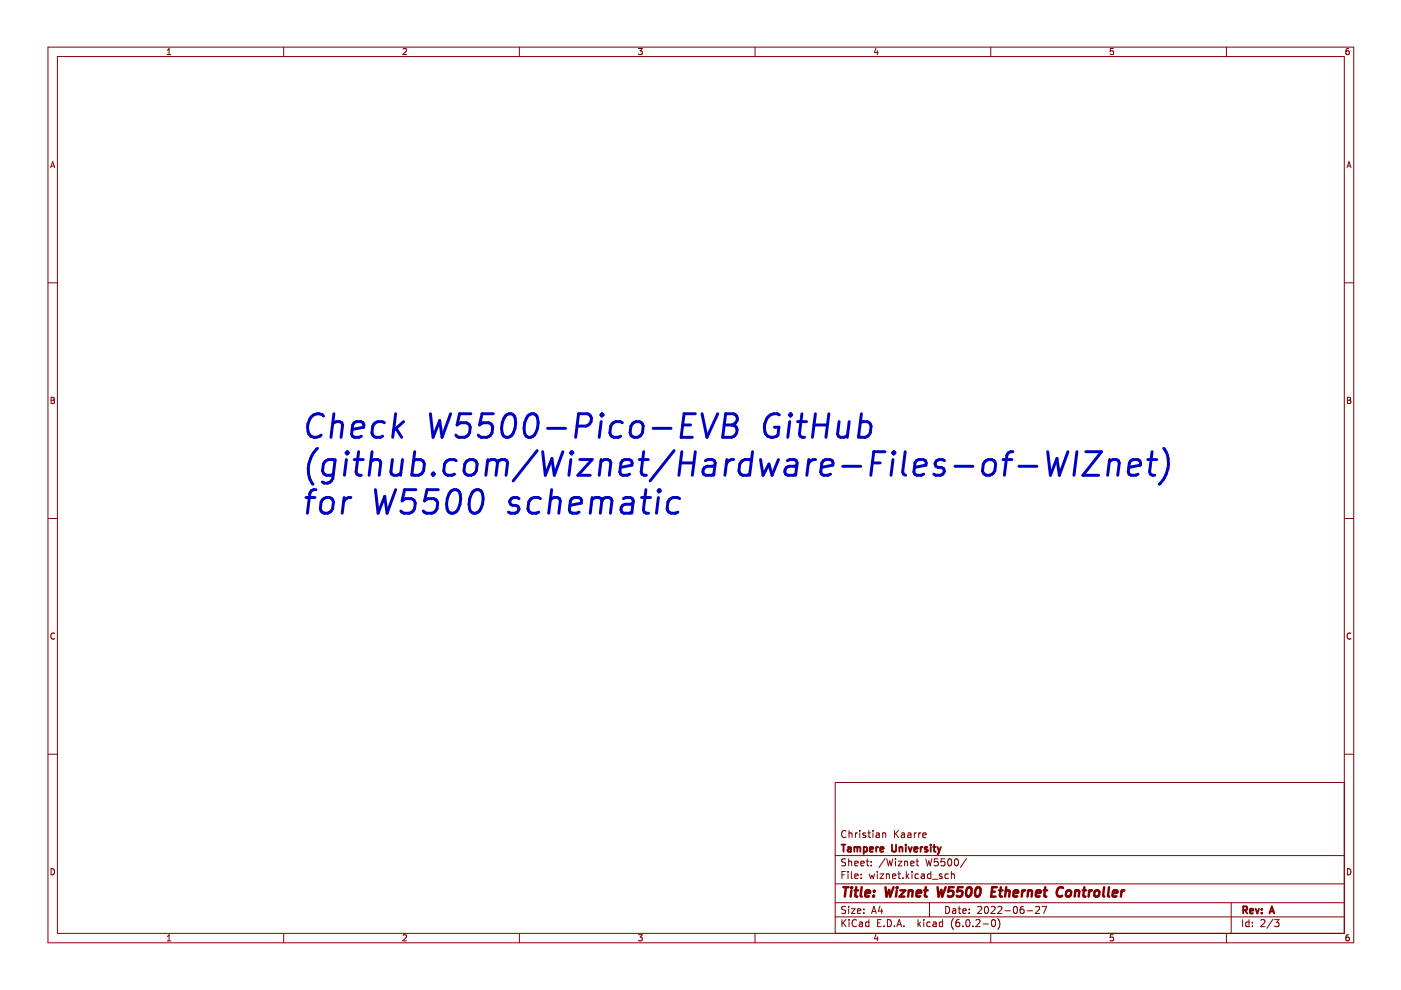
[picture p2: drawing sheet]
<svg xmlns="http://www.w3.org/2000/svg" width="297mm" height="210mm" viewBox="0 0 297 210" stroke-linecap="round" stroke-linejoin="round" font-family="sans-serif">
<path d="M.2 0h296.9v209.9h-296.9z" fill-rule="evenodd" fill="#fff" stroke="#fff" stroke-width=".21"/>
<g fill="none" stroke="#840000" stroke-width=".21">
<path d="M10.2 10h276.8v189.9h-276.8zM12.2 12h272.8v185.9h-272.8zM35.5 11.6h.7M35.5 10.7l.4-.4v1.3M60.1 10v2M85.5 10.4l.4-.1 .3 .4-.8 .9h.8M110.1 10v2M135.4 10.3h.8l-.5 .5 .4 .1v.6l-.2 .1-.5-.1M160.1 10v2M185.7 10.2l-.3 .9h.8M186 10.7v.9M210.1 10v2"/>
<path d="M236 10.3h-.6v.6l.6-.1v.7l-.1 .1-.5-.1M260 10v2M286 10.3h-.4l-.2 .3-.1 .7 .3 .3 .4-.1v-.7h-.4l-.3 .2M10.7 35.6l.5-1.3 .4 1.3M10.9 35.2h.6M285.6 35.6l.4-1.3 .4 1.3M285.7 35.2h.6M10.2 60h2M285 60h2M10.8 84.2h.5l.2 .3-.2 .4 .2 .1 .1 .3-.3 .2h-.5zM10.8 84.9h.5M285.7 84.2h.4l.3 .3-.3 .4 .3 .1v.3l-.2 .2h-.5z"/>
<path d="M285.7 84.9h.4M10.2 109.9h2M285 109.9h2M11.6 134.3a.58 .58 0 0 0-.8 .6 .58 .58 0 0 0 .8 .5M286.4 134.3a.58 .58 0 0 0-.8 .6 .58 .58 0 0 0 .8 .5M10.2 159.9h2M285 159.9h2M179.4 176.2a.71 .71 0 0 0-1 .5 .71 .71 0 0 0 .7 .9l.3-.2M180 176.1v1.5M180 176.7l.2-.1 .4 .1 .1 .9M181.4 176.6v1M181.8 176.6l-.4 .3"/>
<path d="M182.3 176.1v.1M182.3 176.6v1M183.5 176.7l-.3-.1-.3 .2 .1 .2 .5 .2v.3h-.6M184 176.6h.6M184.2 176.1v1.3l.4 .2M185.1 176.1v.1M185.1 176.6v1M185.8 176.7h.6v.9M186.4 176.9l-.5 .1-.2 .2 .2 .4 .5-.1M187.1 176.7l.3-.1 .3 .1 .1 .9M187.1 176.6v1M189.6 176.1v1.5"/>
<path d="M189.9 176.7l.6 .9M190.5 176.1l-.9 .8M191.1 176.7h.6l.1 .9M191.8 176.9l-.5 .1-.2 .2 .2 .4 .5-.1M192.5 176.7h.6v.9M193.1 176.9l-.5 .1-.2 .2 .2 .4 .5-.1M193.9 176.6v1M194.3 176.6l-.4 .3M194.8 176.6v1M195.2 176.6l-.4 .3M195.6 177.1l.8-.2-.1-.2-.4-.1-.3 .2 .1 .7h.6M285 165.9h-107.9v32"/>
<path d="M10.8 184.2a.66 .66 0 0 1 .8 .6 .66 .66 0 0 1-.8 .7zM35.5 198.6l.4-.4v1.3M35.5 199.5h.7M60.1 197.9v2M85.5 198.3l.4-.1 .3 .4-.8 .9h.8M110.1 197.9v2M135.4 198.2h.8l-.5 .5 .4 .1v.6l-.2 .1-.5-.1M160.1 197.9v2M177.1 194.4h107.9M177.1 191.4h107.9M177.1 187.4h107.9M177.1 181.4h107.9"/>
<path d="M178.5 195v1.5M178.5 185.5h.5M178.7 195.6l.7 .9M179.2 184.8h-.7v1.5M179.3 192.2h-.6l-.2 .1v.4l.7 .3 .1 .4-.3 .3-.6-.1M179.3 182.2l-.6-.1-.2 .1v.5l.7 .2 .1 .4-.3 .3-.6-.1M179.4 195l-.9 .8M179.8 184.8v.1M179.8 185.3v1M179.9 182.1v1.5M179.9 192.2v.1M179.9 192.7v1"/>
<path d="M179.9 182.7l.3-.1 .3 .1 .1 .9M180 195v.1M180 195.5v1M180.5 192.7h.8l-.8 1h.8M180.5 184.8v1.3l.2 .2M181.2 185.8l.7-.2v-.2l-.5-.1-.2 .2 .1 .7h.6M181.2 183.1l.7-.2v-.2l-.5-.1-.2 .2 .1 .7h.6M181.6 195.1a.71 .71 0 0 0-1 .5 .71 .71 0 0 0 .7 .9l.3-.2M181.8 193.2l.7-.2-.1-.3h-.4l-.2 .2 .1 .7h.5M182.2 195.5h.6l.1 1M182.5 183.1l.7-.2v-.2l-.5-.1-.2 .2 .1 .7h.6M182.6 186.1v.2"/>
<path d="M182.6 185.4v.1M182.9 195.8l-.5 .1-.2 .2 .2 .4 .5-.1M183.2 193.5v.2M183.2 192.7v.2M183.7 182.6h.5M183.9 182.1v1.3l.3 .2M184.2 195.5h-.4l-.3 .3 .2 .6h.5M184.2 195v1.5M184.3 185.3l.3 1 .3-.7 .3 .7 .2-1M184.7 183.4v.2M184.7 182.7v.1M184.8 193.7l.5-1.5 .5 1.5"/>
<path d="M184.9 193.2h.7M185.7 198.1l-.3 .9h.8M186 184.8v.1M186 185.3v1M186 198.6v.9M186.1 195.7h.5M186.6 192.1l-.4 1.1h.9M186.6 185.3h.8l-.8 1h.8M186.8 195h-.7v1.5h.7M186.9 192.7v1M187.4 196.3v.2M187.6 182l-1.2 1.9"/>
<path d="M187.9 185.4l.2-.1 .4 .1 .1 .9M187.9 185.3v1M188 182.1l.4 1.5 .2-1.1 .3 1.1 .4-1.5M188.1 195a.76 .76 0 0 1 .9 .7 .76 .76 0 0 1-.9 .8zM189.2 185.8l.7-.2v-.2l-.5-.1-.2 .2 .1 .7h.6M189.6 196.3v.2M189.9 182.1v.1M189.9 182.6v1M190.1 196.5l.5-1.5 .5 1.5M190.3 196h.7M190.4 185.3h.5M190.4 182.6h.8l-.8 1h.8"/>
<path d="M190.6 184.8v1.3l.3 .2M191.4 186.1v.2M191.6 196.3v.2M191.8 182.7l.2-.1 .4 .1v.9M191.8 182.6v1M192.1 184.8v1.5M192.3 185.7l.4 .6M192.7 185.3l-.6 .6M193.1 183.1l.7-.2-.1-.2-.4-.1-.2 .2v.7h.6M193.4 184.8v.1M193.4 185.3v1M194.2 182.6h.6"/>
<path d="M194.4 182.1v1.3l.4 .2M194.6 195v1.5M194.7 185.4l-.4-.1-.3 .3 .1 .6h.6M194.8 195.9l.4 .6M195.2 195.5l-.6 .5M195.4 185.4h.5l.1 .9M195.9 195v.1M195.9 195.5v1M196 185.6l-.5 .1-.2 .2 .2 .4 .5-.1M196.3 182.1l.3 1.5 .3-1.1 .3 1.1 .4-1.5M197.1 191.4v3M197.2 195.5h-.4l-.3 .3 .1 .6h.6"/>
<path d="M197.4 185.4l-.5-.1-.3 .3 .2 .6h.6M197.4 184.8v1.5M197.7 186.4h1.2M197.9 195.5h.5l.1 1M198.5 195.8l-.5 .1-.2 .2 .2 .4 .5-.1M198.9 182.1h-.8v.7l.2-.1h.5l.1 .2v.5l-.3 .2-.5-.2M199.7 185.4l-.3-.1-.3 .2 .1 .2 .5 .2v.3h-.6M199.9 195.5h-.5l-.3 .3 .2 .6h.6M199.9 195v1.5M200.3 182.1h-.7l-.1 .7 .2-.1h.5l.2 .2-.1 .5-.2 .2-.6-.2M200.5 192.2a.76 .76 0 0 1 .9 .7 .76 .76 0 0 1-.9 .8zM201.1 185.4l-.5-.1-.2 .3 .1 .6h.6"/>
<path d="M201.1 182.2l.2-.1a.8 .8 0 0 1 .5 .7 .8 .8 0 0 1-.5 .8l-.4-.6zM201.7 184.8v1.5M201.7 185.4l.2-.1 .4 .1 .1 .9M202 192.7h.6v1M202.1 194.8a1.72 1.72 0 0 0 0 2.2M202.5 182.2l.2-.1a.8 .8 0 0 1 .5 .7 .8 .8 0 0 1-.5 .8l-.3-.6zM202.6 193l-.5 .1-.2 .2 .2 .4 .5-.1M203.1 192.7h.6M203.4 192.2v1.3l.3 .2M203.4 195h-.5a1.01 1.01 0 0 0 0 1.5l.5-.2 .1-.5-.3-.3-.4 .1-.2 .2M204.1 193.2l.8-.2-.1-.3h-.4l-.3 .2 .1 .7h.6M204.1 196.3v.2"/>
<path d="M204.9 195.1l.2-.1a.8 .8 0 0 1 .6 .7 .8 .8 0 0 1-.6 .8l-.3-.6zM204.9 182l-1.3 1.9M205.5 193.5v.2M205.5 192.7v.2M206.3 196.3v.2M206.9 195.1l.6-.1 .3 .4-.9 1.1h.9M207.3 192.3l.6-.1 .2 .4-.9 1.1h.9M208.4 195.9h1.2M208.9 192.3l.2-.1a.8 .8 0 0 1 .5 .7 .8 .8 0 0 1-.5 .8l-.4-.6zM210.1 197.9v2M210.1 192.3l.6-.1 .3 .4-.9 1.1h.9M210.4 195.1l.2-.1a.8 .8 0 0 1 .5 .7 .8 .8 0 0 1-.5 .8l-.4-.6z"/>
<path d="M211.6 192.3l.5-.1 .3 .4-.9 1.1h.9M211.6 194.8a1.72 1.72 0 0 1 0 2.2M213.1 193.1h1.1M215 192.3l.2-.1a.8 .8 0 0 1 .5 .7 .8 .8 0 0 1-.5 .8l-.4-.6zM217 192.2h-.4a1.01 1.01 0 0 0 0 1.5l.5-.2v-.5l-.3-.3h-.2l-.3 .3M217.8 193.1h1.1M219.6 192.3l.5-.1 .3 .4-.9 1.1h.9M220.9 192.2h1l-.6 1.5M236 198.2h-.6v.6l.6-.1v.7l-.1 .1-.5-.1M260 197.9v2M261 191.4v6.5M263.5 195v1.5"/>
<path d="M264.8 195.5h-.4l-.3 .3 .1 .6h.6M264.8 195v1.5M265.5 196.3v.2M265.5 195.5v.2M267.3 195.1l.6-.1 .3 .4-1 1.1h1M269.9 194.9l-1.3 1.9M270.2 195h1l-.5 .5 .4 .2v.6l-.2 .2-.7-.2M285.7 184.2a.66 .66 0 0 1 .7 .6 .66 .66 0 0 1-.7 .7zM286 198.2h-.4l-.2 .3-.1 .7 .3 .3 .4-.1v-.7h-.4l-.3 .2"/>
</g>
<g fill="none" stroke="#840000" stroke-width=".39">
<path d="M178.4 179.1h.9M178.8 179.1v1.5M179.8 179.7h.5l.1 .9M180.4 179.9l-.5 .1-.2 .2 .2 .4 .5-.1M181.1 179.7l.5-.1 .2 .2M181.1 179.6v1M181.8 179.8l.2-.2 .3 .1 .1 .9M181.8 179.8v.8M183.1 179.7l.5-.1 .2 .3-.1 .6h-.6M183.1 179.6v1.5M185.8 179.6v1M186.2 179.6l-.4 .3"/>
<path d="M189.1 179.1v1.2l.3 .3 .4-.1 .2-.2v-1.2M190.7 179.7l.2-.1 .4 .1v.9M190.7 179.6v1M192.1 179.1v.1M192.1 179.6v1M192.6 179.6l.4 1 .3-1M195.2 179.6v1M195.6 179.6l-.4 .3M196.6 179.7l-.3-.1-.3 .2 .1 .2 .5 .2v.3h-.6M197.3 179.1v.1M197.3 179.6v1M197.8 179.6h.6"/>
<path d="M198 179.1v1.3l.4 .2M198.8 179.6l.3 1M199.5 179.6l-.4 1M184.4 180.1l.7-.2v-.2l-.5-.1-.2 .2 .1 .7h.6M186.6 180.1l.7-.2v-.2l-.5-.1-.2 .2 .1 .7h.6M193.8 180.1l.7-.2v-.2l-.5-.1-.2 .2 .1 .7h.6M199.1 180.6l-.3 .5M263.6 193l.7-.1 .1-.2v-.4l-.8-.1v1.5M263.9 193l.5 .7M265 193.2l.7-.2v-.3h-.5l-.2 .2 .1 .7h.6M266.2 192.7l.4 1 .3-1M267.5 193.5v.2"/>
<path d="M267.5 192.7v.2M269.1 193.7l.5-1.5 .5 1.5M269.3 193.2h.7"/>
</g>
<g fill="none" stroke="#840000" stroke-width=".52">
<path d="M178.8 188.1h1.1M179.4 188.1l-.3 2M180.5 188.8l-.2 1.3M180.6 188.1v.2M181.2 188.8h.7M181.6 188.1l-.3 1.7 .1 .2 .4 .1M182.7 188.1l-.2 1.7 .2 .3M183.5 189.4l1-.2-.1-.3-.6-.1-.3 .3v.9h.8M185.2 189.9v.2M185.4 188.9l-.1 .2M187.7 188.1l.3 2 .5-1.4 .2 1.4 .8-2M190.1 188.8l-.1 1.3"/>
<path d="M190.2 188.1v.2M190.9 188.8h1l-1.2 1.3h1.1M192.7 189l.3-.2 .4 .1v1.2M192.7 188.8l-.2 1.3M194.3 189.4l1-.2v-.3h-.8l-.2 .9 .2 .3 .6-.1M195.9 188.8h.8M196.3 188.1l-.2 1.7 .1 .2 .3 .1M198.8 188.1l.2 2 .6-1.4 .2 1.4 .7-2M202.2 188.1h-.9l-.3 1 .3-.2 .7 .1 .2 .2-.2 .7-.3 .2h-.5l-.3-.2M204.1 188.1h-.9l-.3 1 .4-.2 .6 .1 .2 .2-.2 .7-.3 .2h-.5l-.3-.2M205.1 188.3l.5-.2a1.19 1.19 0 0 1-.4 2l-.3-.2-.1-.6zM207 188.3l.5-.2a1.19 1.19 0 0 1-.4 2l-.3-.2-.1-.6z"/>
<path d="M210.3 189.1h.6M211.3 188.1h-.9l-.3 2h1M211.8 188.8h.8M212.2 188.1l-.2 1.7 .1 .2 .3 .1M213.2 189l.3-.2 .5 .1-.1 1.2M213.3 188.1l-.2 2M214.9 189.4l1-.2-.1-.3-.5-.1-.4 .3v.9h.8M216.8 188.8l-.2 1.3M217.4 188.8l-.4 .1-.3 .3M218 189l.3-.2 .5 .1-.1 1.2M218 188.8l-.1 1.3M219.6 189.4l1-.2v-.3l-.6-.1-.3 .3v.9h.7"/>
<path d="M221.3 188.8h.7M221.6 188.1l-.2 1.7 .1 .2 .3 .1M225.4 188.3a.88 .88 0 0 0-1 0 .88 .88 0 0 0-.4 .9 .69 .69 0 0 0 .4 .8 .69 .69 0 0 0 .8-.1M226.2 189l.1-.1a.5 .5 0 0 1 .8 .3l-.1 .5-.2 .3a.5 .5 0 0 1-.8-.3zM228 189l.3-.2 .5 .1-.1 1.2M228 188.8l-.2 1.3M229.5 188.8h.8M229.9 188.1l-.2 1.7 .1 .2 .3 .1M231 188.8l-.2 1.3M231.5 188.8l-.4 .1-.2 .3M232.2 189l.1-.1a.5 .5 0 0 1 .8 .3l-.1 .5-.2 .3a.5 .5 0 0 1-.8-.3zM234.1 188.1l-.2 1.7 .2 .3"/>
<path d="M235.1 188.1l-.2 1.7 .3 .3M235.9 189.4l1-.2v-.3l-.6-.1-.3 .3-.1 .9h.8M237.8 188.8l-.2 1.3M238.4 188.8l-.4 .1-.2 .3"/>
</g>
<g fill="none" stroke="#0000c2" stroke-width=".62">
<path d="M67.3 95.1a5.9 5.9 0 0 0-.9 7.6M68.6 88.2a1.82 1.82 0 0 0-3 .7 3.1 3.1 0 0 0 .3 3.6 1.82 1.82 0 0 0 2.2-.3M70.5 89.9a1.42 1.42 0 0 1 2-.3l.1 .5-.3 2.6M70.8 87.7l-.6 5M71 97.7a1.65 1.65 0 0 0-2.4 .7l-.2 1.4 .4 .7 .4 .3h1l.5-.3M71.1 97.4l-.5 4.1a1.49 1.49 0 0 1-2.3 .7M73.4 97.4l-.4 3.4M73.6 95.8v.4M73.6 95.8l-.2 .2 .2 .2M73.6 95.8l.3 .2-.3 .2M74.7 91.1l2.4-.5 .1-.5-.2-.5-.5-.2h-.9l-.5 .2-.3 .5-.3 1.9 .2 .5 .5 .2h.9l.5-.2M75.1 97.4h1.9"/>
<path d="M76 95.8l-.5 4.3 .2 .4 .4 .3h.5M78.6 97.9a1.42 1.42 0 0 1 2-.2l.1 .5-.3 2.6M78.9 95.8l-.6 5M81.5 89.6a1.65 1.65 0 0 0-2.5 .7l-.1 1.5 .3 .7 .5 .2h.9l.5-.2M83.2 97.4l-.3 2.7 .1 .4a1.42 1.42 0 0 0 2-.2M83.9 87.7l-.6 5M84 90.8l1.2 1.9M85.3 97.4l-.4 3.4M85.6 89.4l-2.2 1.9M87.7 97.7l.5-.3h.9l.5 .3 .4 .7-.2 1.4a1.64 1.64 0 0 1-2.5 .7M87.9 95.8l-.6 5M91.3 87.7l.5 5 1.4-3.5 .5 3.5 1.8-5"/>
<path d="M96.7 97.7a1.65 1.65 0 0 0-2.4 .7l-.2 1.4 .4 .7 .4 .3h1l.5-.3M98.8 97.9a1.29 1.29 0 0 1 1.4-.5 1.29 1.29 0 0 1 1 1l-.2 1.4a1.37 1.37 0 0 1-1.3 1 1.37 1.37 0 0 1-1.3-1l.1-1.4zM99.8 87.7h-2.4l-.5 2.4 .8-.5h1.2l.4 .3 .4 .7-.1 1.2-.3 .4-.8 .5h-1.2l-.7-.5M103.4 97.9a1.42 1.42 0 0 1 1.9-.2l.2 .5M103.4 97.4l-.4 3.4M104.6 87.7h-2.4l-.5 2.4 .7-.5h1.2l.5 .3 .4 .7-.2 1.2-.3 .4-.8 .5h-1.1l-.7-.5M105.5 98.2a1.26 1.26 0 0 1 1.9-.5l.2 .5-.3 2.6M105.5 98.2l-.4 2.6M107.1 88.2a1.14 1.14 0 0 1 1.2-.5 1.14 1.14 0 0 1 .9 1 4.2 4.2 0 0 1-.9 3.8 1.1 1.1 0 0 1-1.8-.7 4.5 4.5 0 0 1 .6-3.6zM111.9 88.2a1.14 1.14 0 0 1 1.2-.5 1.14 1.14 0 0 1 .9 1 4.2 4.2 0 0 1-1 3.8 1.1 1.1 0 0 1-1.8-.7 4.5 4.5 0 0 1 .7-3.6zM113.9 95.5l-5.1 6.5M115.1 95.8l.5 5 1.4-3.6 .5 3.6 1.8-5"/>
<path d="M116.1 90.8h3.8M121 97.4l-.4 3.4M121.2 95.8v.4M121.2 95.8l-.2 .2 .2 .2M121.2 95.8l.2 .2-.2 .2M122.3 90.3h1.9a1.38 1.38 0 0 0 1.2-1.1 1.38 1.38 0 0 0-.8-1.5h-1.9l-.7 5M122.9 97.4h2.7l-3.1 3.4h2.6M127.4 97.9a1.42 1.42 0 0 1 1.9-.2l.2 .5-.3 2.6M127.5 89.4l-.5 3.3M127.5 97.4l-.5 3.4M127.7 87.7l-.1 .5M127.7 87.7l-.3 .3 .2 .2"/>
<path d="M127.7 87.7l.2 .3-.3 .2M131.5 99.1l2.5-.5v-.4l-.1-.5-.5-.3h-.9l-.6 .3-.2 .5-.3 1.9 .2 .4 .4 .3h1l.5-.3M131.9 89.6a1.65 1.65 0 0 0-2.4 .7l-.2 1.5 .4 .7 .4 .2h1l.5-.2M134.1 89.9a1.29 1.29 0 0 1 1.3-.6 1.29 1.29 0 0 1 1 1l-.2 1.5a1.37 1.37 0 0 1-1.3 .9 1.37 1.37 0 0 1-1.3-.9l.2-1.5zM135.5 97.4h2M136.5 95.8l-.6 4.3 .2 .4 .5 .3h.4M138.5 90.8h3.8M142.9 95.5l-5.1 6.5M144.3 98.2h2.8M144.6 95.8l-.7 5M144.7 90.1h1.7M147.4 87.7h-2.4l-.6 5h2.4"/>
<path d="M147.4 95.8l-.6 5M148.8 87.7l1.1 5 2.3-5M149.6 97.7l.5-.3h.9l.5 .3 .1 .5-.3 2.6M151.6 98.6l-.5 .3h-1.2a1 1 0 0 0-.8 .8 1 1 0 0 0 .5 1.1h1.2l.5-.3M153.5 90.1h1.7M153.8 87.7h1.7a1.22 1.22 0 0 1 .8 1.3 1.22 1.22 0 0 1-1.1 1.1l.7 .2a1.44 1.44 0 0 1-.8 2.4h-1.9zM154.1 97.4l-.4 3.4M155.5 97.4a1.47 1.47 0 0 0-1.5 1M159.3 97.7a1.65 1.65 0 0 0-2.5 .7l-.1 1.4 .4 .7 .4 .3h1l.5-.3M159.6 95.8l-.7 5M161.2 97.4l.6 3.4 1.2-2.4 .7 2.4 1.4-3.4M165.2 88a1.93 1.93 0 0 0-2.7 .9 3.1 3.1 0 0 0 .3 3.6 1.82 1.82 0 0 0 2.1-.3l.2-1.6h-.9"/>
<path d="M166.9 97.7l.5-.3h1l.4 .3 .2 .5-.3 2.6M167.4 89.4l-.4 3.3M167.6 87.7v.5M167.6 87.7l-.2 .3 .2 .2M167.6 87.7l.3 .3-.3 .2M169 98.6l-.6 .3h-1.1a1 1 0 0 0-.9 .8 1 1 0 0 0 .6 1.1h1.2l.5-.3M169.1 89.4h1.9M170 87.7l-.5 4.3 .2 .5 .4 .2h.5M171.5 97.4l-.4 3.4M172.6 90.1h2.8M172.9 87.7l-.6 5M172.9 97.4a1.47 1.47 0 0 0-1.5 1"/>
<path d="M174.1 99.1l2.5-.5v-.4l-.2-.5-.4-.3h-.9l-.6 .3-.3 .5-.2 1.9 .2 .4 .4 .3h1l.5-.3M175.7 87.7l-.6 5M177.9 89.4l-.3 2.6 .2 .5a1.42 1.42 0 0 0 1.9-.3M178.7 98.9h3.8M180 89.4l-.4 3.3M182.4 89.6l.5-.2h1l.4 .2 .4 .7-.2 1.5a1.64 1.64 0 0 1-2.5 .7M182.6 87.7l-.6 5M185 98.2h1.6M187.6 95.8h-2.3l-.7 5M189.3 97.4l-.4 3.4M189.5 95.8l-.2 .2 .2 .2M189.5 95.8l.2 .2-.2 .2"/>
<path d="M189.5 95.8v.4M191.9 95.8l-.5 4.3 .2 .4 .4 .3M193.9 99.1l2.4-.5 .1-.4-.2-.5-.4-.3h-1l-.5 .3-.3 .5-.2 1.9 .1 .4 .5 .3h.9l.5-.3M200.2 97.7a1.22 1.22 0 0 0-1.9 .7l.1 .5 1.6 .4 .2 .8-.3 .4-.5 .3h-1l-.4-.3M202.5 98.9h3.8M208.8 97.9a1.29 1.29 0 0 1 1.3-.5 1.29 1.29 0 0 1 1 1l-.2 1.4a1.37 1.37 0 0 1-1.3 1 1.37 1.37 0 0 1-1.3-1l.2-1.4zM212.6 97.4h2M214.8 95.8h-.5l-.5 .2-.3 .5-.6 4.3M216 98.9h3.8M222.1 95.8l.6 5 1.4-3.6 .5 3.6 1.8-5M228.3 95.8l-.6 5M230.2 95.8h3.4l-4 5h3.3"/>
<path d="M235.2 97.9a1.42 1.42 0 0 1 1.9-.2l.2 .5-.3 2.6M235.3 97.4l-.5 3.4M239.3 99.1l2.5-.5v-.4l-.2-.5-.4-.3h-.9l-.6 .3-.3 .5-.2 1.9 .2 .4 .4 .3h1l.5-.3M243.3 97.4h1.9M244.3 95.8l-.6 4.3 .2 .4 .5 .3h.4M246.7 95.1a5.8 5.8 0 0 1-.9 7.6M64.9 105.5h1.9M67 103.8h-.5l-.5 .3-.3 .4-.5 4.3M68.4 106a1.29 1.29 0 0 1 1.3-.6 1.29 1.29 0 0 1 1 1l-.2 1.5a1.37 1.37 0 0 1-1.3 .9 1.37 1.37 0 0 1-1.3-.9l.2-1.5zM73 105.5l-.5 3.3M74.4 105.5a1.47 1.47 0 0 0-1.6 .9M79.6 103.8l.6 5 1.4-3.6 .5 3.6 1.8-5"/>
<path d="M88.2 103.8h-2.4l-.5 2.4 .7-.5h1.2l.5 .3 .3 .7-.1 1.2-.3 .4-.8 .5h-1.2l-.6-.5M91.9 100.3l.2 .2-.3 .3M91.9 100.3l-.3 .2 .2 .3M91.9 100.3l-.1 .5M92.9 103.8h-2.4l-.5 2.4 .8-.5h1.2l.4 .3 .4 .7-.1 1.2-.3 .4-.8 .5h-1.2l-.7-.5M95.5 104.3a1.14 1.14 0 0 1 1.2-.5 1.14 1.14 0 0 1 .9 1 4.2 4.2 0 0 1-1 3.8 1.1 1.1 0 0 1-1.8-.7 4.5 4.5 0 0 1 .7-3.6zM100.2 104.3a1.14 1.14 0 0 1 1.2-.5 1.14 1.14 0 0 1 .9 1 4.2 4.2 0 0 1-.9 3.8 1.1 1.1 0 0 1-1.8-.7 4.5 4.5 0 0 1 .6-3.6zM110.1 105.7a1.22 1.22 0 0 0-2 .7l.1 .5 1.6 .5 .2 .7-.3 .5-.5 .2h-1l-.4-.2M114.6 105.7a1.65 1.65 0 0 0-2.5 .7l-.2 1.5 .4 .7 .5 .2h.9l.5-.2M116.7 106a1.42 1.42 0 0 1 1.9-.3l.2 .5-.3 2.6M117 103.8l-.7 5M120.8 107.1l2.5-.4v-.5l-.2-.5-.4-.2h-1l-.5 .2-.3 .5-.2 1.9 .2 .5 .4 .2h1l.5-.2"/>
<path d="M125.5 106a1.42 1.42 0 0 1 1.9-.3l.2 .5M125.6 105.5l-.5 3.3M127.6 106.2a1.26 1.26 0 0 1 2-.5l.1 .5-.3 2.6M127.6 106.2l-.3 2.6M132.2 105.7l.5-.2h.9l.5 .2 .2 .5-.4 2.6M134.2 106.7l-.5 .2h-1.2a1 1 0 0 0-.8 .9 1 1 0 0 0 .6 1h1.2l.5-.2M136 105.5h1.9M136.9 103.8l-.5 4.3 .2 .5 .4 .2h.5M139.6 105.5l-.4 3.3M139.8 103.8l-.3 .3 .2 .2M139.8 103.8l.2 .3-.3 .2M139.8 103.8l-.1 .5"/>
<path d="M144.1 105.7a1.65 1.65 0 0 0-2.5 .7l-.2 1.5 .4 .7 .5 .2h.9l.5-.2"/>
</g>
</svg>
